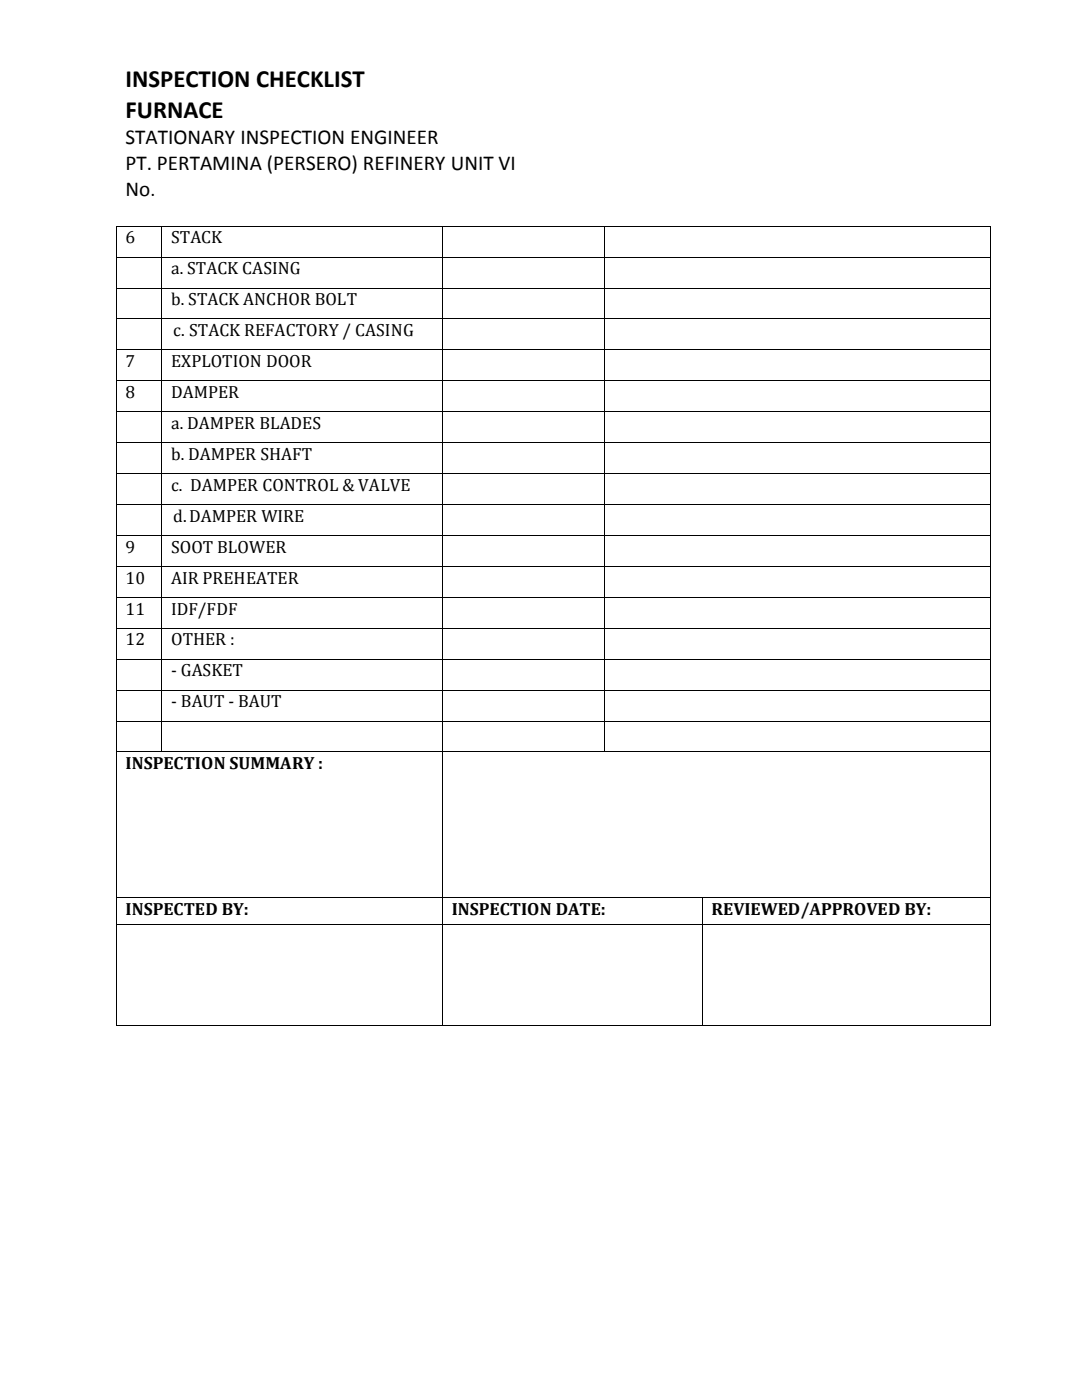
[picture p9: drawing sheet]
<svg xmlns="http://www.w3.org/2000/svg" width="216mm" height="279mm" viewBox="0 0 216 279" stroke-linecap="round" stroke-linejoin="round" font-family="sans-serif">
<defs><g id="words">
<g font-size="5">
<text x="25.1" y="17.4">INSPECTION CHECKLIST</text>
<text x="25.1" y="23.5">FURNACE</text>
</g>
<g font-size="4.2">
<text x="25.1" y="28.8">STATIONARY INSPECTION ENGINEER</text>
<text x="25.1" y="34">PT. PERTAMINA (PERSERO) REFINERY UNIT VI</text>
<text x="25.1" y="39.2">No.</text>
</g>
<g font-size="3.5">
<text x="25.1" y="48.6">6</text>
<text x="34.2" y="48.6">STACK</text>
<text x="34.2" y="54.7">a. STACK CASING</text>
<text x="34.2" y="60.9">b. STACK ANCHOR BOLT</text>
<text x="34.6" y="67.1">c. STACK REFACTORY / CASING</text>
<text x="25.1" y="73.2">7</text>
<text x="34.2" y="73.2">EXPLOTION DOOR</text>
<text x="25.1" y="79.4">8</text>
<text x="34.2" y="79.4">DAMPER</text>
<text x="34.2" y="85.6">a. DAMPER BLADES</text>
<text x="34.2" y="91.8">b. DAMPER SHAFT</text>
<text x="34.2" y="98">c. DAMPER CONTROL &amp; VALVE</text>
<text x="34.6" y="104.1">d.DAMPER WIRE</text>
<text x="25.1" y="110.3">9</text>
<text x="34.2" y="110.3">SOOT BLOWER</text>
<text x="25.1" y="116.5">10</text>
<text x="34.2" y="116.5">AIR PREHEATER</text>
<text x="25.1" y="122.6">11</text>
<text x="34.2" y="122.6">IDF/FDF</text>
<text x="25.1" y="128.8">12</text>
<text x="34.2" y="128.8">OTHER :</text>
<text x="34.2" y="135">- GASKET</text>
<text x="34.2" y="141.2">- BAUT - BAUT</text>
<text x="25.1" y="153.5">INSPECTION SUMMARY :</text>
<text x="25.1" y="182.6">INSPECTED BY:</text>
<text x="90.1" y="182.6">INSPECTION DATE:</text>
<text x="142" y="182.6">REVIEWED/APPROVED BY:</text>
</g>
</g></defs>
<g fill="#000">
<path d="M23.1 45h.1v.2h-.1zM23.1 51.2h.1v.2h-.1zM23.1 57.4h.1v.2h-.1zM32.2 45h.1v.2h-.1zM32.2 51.2h.1v.2h-.1zM32.2 57.4h.1v.2h-.1zM88.2 45h.1v.2h-.1zM88.2 51.2h.1v.2h-.1zM88.2 57.4h.1v.2h-.1zM120.6 45h.2v.2h-.2zM120.6 51.2h.2v.2h-.2zM120.6 57.4h.2v.2h-.2z"/>
<path d="M197.5 45h.2v.2h-.2zM197.5 51.2h.2v.2h-.2zM197.5 57.4h.2v.2h-.2zM23.1 63.5h.1v.2h-.1zM23.1 69.7h.1v.2h-.1zM23.1 75.9h.1v.2h-.1zM32.2 63.5h.1v.2h-.1zM32.2 69.7h.1v.2h-.1zM32.2 75.9h.1v.2h-.1zM88.2 63.5h.1v.2h-.1zM88.2 69.7h.1v.2h-.1zM88.2 75.9h.1v.2h-.1z"/>
<path d="M120.6 63.5h.2v.2h-.2zM120.6 69.7h.2v.2h-.2zM120.6 75.9h.2v.2h-.2zM197.5 63.5h.2v.2h-.2zM197.5 69.7h.2v.2h-.2zM197.5 75.9h.2v.2h-.2zM23.1 82.1h.1v.2h-.1zM23.1 88.3h.1v.1h-.1zM23.1 94.4h.1v.2h-.1zM32.2 82.1h.1v.2h-.1zM32.2 88.3h.1v.1h-.1zM32.2 94.4h.1v.2h-.1z"/>
<path d="M88.2 82.1h.1v.2h-.1zM88.2 88.3h.1v.1h-.1zM88.2 94.4h.1v.2h-.1zM120.6 82.1h.2v.2h-.2zM120.6 88.3h.2v.1h-.2zM120.6 94.4h.2v.2h-.2zM197.5 82.1h.2v.2h-.2zM197.5 88.3h.2v.1h-.2zM197.5 94.4h.2v.2h-.2zM23.1 100.6h.1v.2h-.1zM23.1 106.8h.1v.1h-.1zM23.1 112.9h.1v.2h-.1z"/>
<path d="M23.1 119.1h.1v.2h-.1zM32.2 100.6h.1v.2h-.1zM32.2 106.8h.1v.1h-.1zM32.2 112.9h.1v.2h-.1zM32.2 119.1h.1v.2h-.1zM88.2 100.6h.1v.2h-.1zM88.2 106.8h.1v.1h-.1zM88.2 112.9h.1v.2h-.1zM88.2 119.1h.1v.2h-.1zM120.6 100.6h.2v.2h-.2zM120.6 106.8h.2v.1h-.2zM120.6 112.9h.2v.2h-.2z"/>
<path d="M120.6 119.1h.2v.2h-.2zM197.5 100.6h.2v.2h-.2zM197.5 106.8h.2v.1h-.2zM197.5 112.9h.2v.2h-.2zM197.5 119.1h.2v.2h-.2zM23.1 125.3h.1v.2h-.1zM23.1 131.5h.1v.2h-.1zM23.1 137.6h.1v.2h-.1zM32.2 125.3h.1v.2h-.1zM32.2 131.5h.1v.2h-.1zM32.2 137.6h.1v.2h-.1zM88.2 125.3h.1v.2h-.1z"/>
<path d="M88.2 131.5h.1v.2h-.1zM88.2 137.6h.1v.2h-.1zM120.6 125.3h.2v.2h-.2zM120.6 131.5h.2v.2h-.2zM120.6 137.6h.2v.2h-.2zM197.5 125.3h.2v.2h-.2zM197.5 131.5h.2v.2h-.2zM197.5 137.6h.2v.2h-.2zM23.1 143.8h.1v.2h-.1zM23.1 150h.1v.2h-.1zM32.2 143.8h.1v.2h-.1zM32.2 150h.1v.2h-.1z"/>
<path d="M88.2 143.8h.1v.2h-.1zM88.2 150h.1v.2h-.1zM120.6 143.8h.2v.2h-.2zM120.6 150h.2v.2h-.2zM197.5 143.8h.2v.2h-.2zM197.5 150h.2v.2h-.2zM23.1 179.1h.1v.2h-.1zM88.2 179.1h.1v.2h-.1zM140 179.1h.2v.2h-.2zM197.5 179.1h.2v.2h-.2zM23.1 184.4h.1v.2h-.1zM88.2 184.4h.1v.2h-.1z"/>
<path d="M140 184.4h.2v.2h-.2zM197.5 184.4h.2v.2h-.2zM23.1 204.6h.1v.2h-.1zM88.2 204.6h.1v.2h-.1zM140 204.6h.2v.2h-.2zM197.5 204.6h.2v.2h-.2z"/>
</g>
<g fill="none" stroke="#000" stroke-width=".2">
<path d="M23.2 45.2v6M23.2 51.4v6M23.2 57.6v5.9M23.2 45.1h9M23.2 51.3h9M23.2 57.5h9M32.3 45.2v6M32.3 51.4v6M32.3 57.6v5.9M32.3 45.1h55.9M32.3 51.3h55.9M32.3 57.5h55.9"/>
<path d="M88.3 45.2v6M88.3 51.4v6M88.3 57.6v5.9M88.3 45.1h32.3M88.3 51.3h32.3M88.3 57.5h32.3M120.7 45.2v6M120.7 51.4v6M120.7 57.6v5.9M120.8 45.1h76.7M120.8 51.3h76.7M120.8 57.5h76.7"/>
<path d="M197.6 45.2v6M197.6 51.4v6M197.6 57.6v5.9M23.2 63.7v6M23.2 69.9v6M23.2 76.1v6M23.2 63.6h9M23.2 69.8h9M23.2 76h9M32.3 63.7v6M32.3 69.9v6M32.3 76.1v6"/>
<path d="M32.3 63.6h55.9M32.3 69.8h55.9M32.3 76h55.9M88.3 63.7v6M88.3 69.9v6M88.3 76.1v6M88.3 63.6h32.3M88.3 69.8h32.3M88.3 76h32.3M120.7 63.7v6M120.7 69.9v6M120.7 76.1v6"/>
<path d="M120.8 63.6h76.7M120.8 69.8h76.7M120.8 76h76.7M197.6 63.7v6M197.6 69.9v6M197.6 76.1v6M23.2 82.3v6M23.2 88.4v6M23.2 94.6v6M23.2 82.2h9M23.2 88.3h9M23.2 94.5h9"/>
<path d="M32.3 82.3v6M32.3 88.4v6M32.3 94.6v6M32.3 82.2h55.9M32.3 88.3h55.9M32.3 94.5h55.9M88.3 82.3v6M88.3 88.4v6M88.3 94.6v6M88.3 82.2h32.3M88.3 88.3h32.3M88.3 94.5h32.3"/>
<path d="M120.7 82.3v6M120.7 88.4v6M120.7 94.6v6M120.8 82.2h76.7M120.8 88.3h76.7M120.8 94.5h76.7M197.6 82.3v6M197.6 88.4v6M197.6 94.6v6M23.2 100.8v6M23.2 106.9v6M23.2 113.1v6"/>
<path d="M23.2 119.3v6M23.2 100.7h9M23.2 106.8h9M23.2 113h9M23.2 119.2h9M32.3 100.8v6M32.3 106.9v6M32.3 113.1v6M32.3 119.3v6M32.3 100.7h55.9M32.3 106.8h55.9M32.3 113h55.9"/>
<path d="M32.3 119.2h55.9M88.3 100.8v6M88.3 106.9v6M88.3 113.1v6M88.3 119.3v6M88.3 100.7h32.3M88.3 106.8h32.3M88.3 113h32.3M88.3 119.2h32.3M120.7 100.8v6M120.7 106.9v6M120.7 113.1v6"/>
<path d="M120.7 119.3v6M120.8 100.7h76.7M120.8 106.8h76.7M120.8 113h76.7M120.8 119.2h76.7M197.6 100.8v6M197.6 106.9v6M197.6 113.1v6M197.6 119.3v6M23.2 125.5v6M23.2 131.7v5.9M23.2 137.8v6"/>
<path d="M23.2 125.4h9M23.2 131.6h9M23.2 137.7h9M32.3 125.5v6M32.3 131.7v5.9M32.3 137.8v6M32.3 125.4h55.9M32.3 131.6h55.9M32.3 137.7h55.9M88.3 125.5v6M88.3 131.7v5.9M88.3 137.8v6"/>
<path d="M88.3 125.4h32.3M88.3 131.6h32.3M88.3 137.7h32.3M120.7 125.5v6M120.7 131.7v5.9M120.7 137.8v6M120.8 125.4h76.7M120.8 131.6h76.7M120.8 137.7h76.7M197.6 125.5v6M197.6 131.7v5.9M197.6 137.8v6"/>
<path d="M23.2 144v6M23.2 150.2v28.9M23.2 143.9h9M23.2 150.1h9M32.3 144v6M32.3 143.9h55.9M32.3 150.1h55.9M88.3 144v6M88.3 150.2v28.9M88.3 143.9h32.3M88.3 150.1h32.3M120.7 144v6"/>
<path d="M120.8 143.9h76.7M120.8 150.1h76.7M197.6 144v6M197.6 150.2v28.9M23.2 179.3v5.1M23.2 179.2h65M88.3 179.3v5.1M88.3 179.2h51.7M140.1 179.3v5.1M140.2 179.2h57.3M197.6 179.3v5.1M23.2 184.6v20"/>
<path d="M23.2 184.5h65M88.3 184.6v20M88.3 184.5h51.7M140.1 184.6v20M140.2 184.5h57.3M197.6 184.6v20M23.2 204.7h65M88.3 204.7h51.7M140.2 204.7h57.3"/>
</g>
<use href="#words"/>
</svg>
